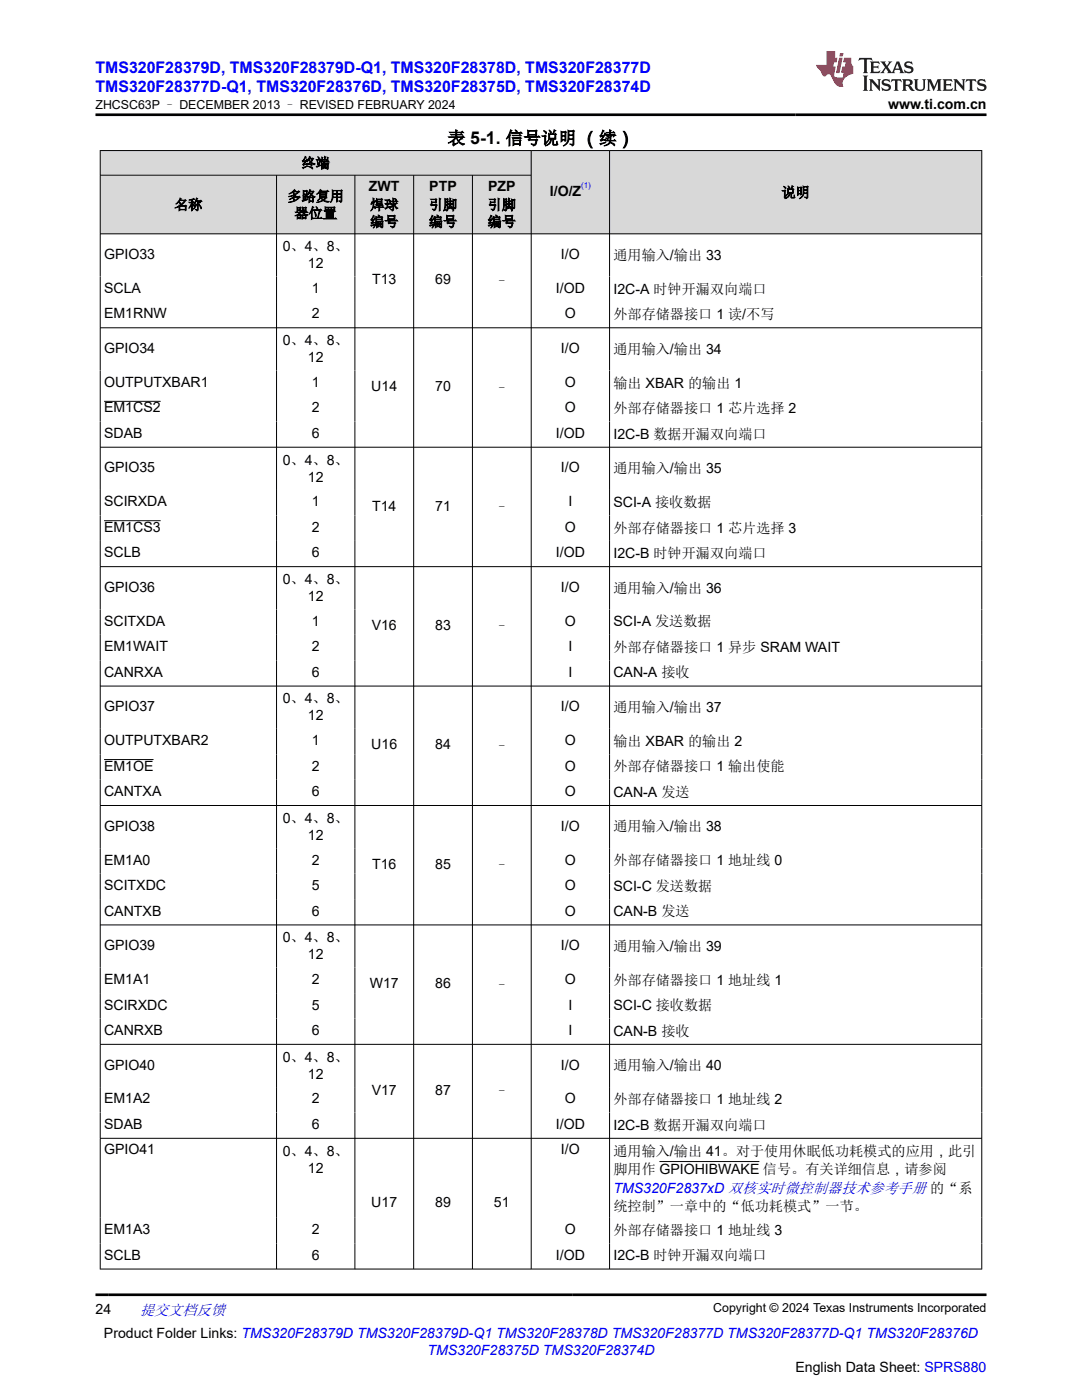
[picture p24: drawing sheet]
<svg xmlns="http://www.w3.org/2000/svg" width="216mm" height="279mm" viewBox="0 0 216 279" stroke-linecap="round" stroke-linejoin="round" font-family="sans-serif">
<defs><g id="words">
<text font-size="3.5" x="89.3" y="28.8">表 5-1. 信号说明 （续）</text>
<g font-size="3.2" fill="#00f">
<text x="19" y="14.5">TMS320F28379D, TMS320F28379D-Q1, TMS320F28378D, TMS320F28377D</text>
<text x="19" y="18.3">TMS320F28377D-Q1, TMS320F28376D, TMS320F28375D, TMS320F28374D</text>
</g>
<text font-size="3" fill="#00f" x="27.9" y="262.4">提交文档反馈</text>
<g font-size="2.8">
<text x="177.2" y="21.7">www.ti.com.cn</text>
<text x="60.2" y="33.5">终端</text>
<text x="34.8" y="41.8">名称</text>
<text x="57.4" y="40.1">多路复用</text>
<text x="73.6" y="38.2">ZWT</text>
<text x="73.9" y="41.8">焊球</text>
<text x="85.6" y="41.8">引脚</text>
<text x="85.7" y="38.2">PTP</text>
<text x="97.3" y="41.8">引脚</text>
<text x="97.4" y="38.2">PZP</text>
<text x="109.7" y="39.1">I/O/Z</text>
<text x="155.9" y="39.4">说明</text>
<text x="58.8" y="43.5">器位置</text>
<text x="73.9" y="45.2">编号</text>
<text x="85.6" y="45.2">编号</text>
<text x="97.3" y="45.2">编号</text>
<text x="20.8" y="51.7">GPIO33</text>
<text x="56.4" y="50.1">0、4、8、</text>
<text x="61.4" y="53.5">12</text>
<text x="111.9" y="51.7">I/O</text>
<text x="122.4" y="51.8">通用输入/输出 33</text>
<text x="20.8" y="58.5">SCLA</text>
<text x="62.2" y="58.5">1</text>
<text x="74.2" y="56.8">T13</text>
<text x="86.8" y="56.8">69</text>
<text x="98.7" y="57.1">–</text>
<text x="110.9" y="58.5">I/OD</text>
<text x="122.4" y="58.6">I2C-A 时钟开漏双向端口</text>
<text x="20.8" y="63.5">EM1RNW</text>
<text x="62.2" y="63.5">2</text>
<text x="112.7" y="63.5">O</text>
<text x="122.4" y="63.7">外部存储器接口 1 读/不写</text>
<text x="20.8" y="70.4">GPIO34</text>
<text x="56.4" y="68.9">0、4、8、</text>
<text x="111.9" y="70.4">I/O</text>
<text x="122.4" y="70.6">通用输入/输出 34</text>
<text x="20.8" y="77.2">OUTPUTXBAR1</text>
<text x="61.4" y="72.3">12</text>
<text x="62.2" y="77.2">1</text>
<text x="112.7" y="77.2">O</text>
<text x="122.4" y="77.4">输出 XBAR 的输出 1</text>
<text x="20.8" y="82.3">EM1CS2</text>
<text x="62.2" y="82.3">2</text>
<text x="74.1" y="78.1">U14</text>
<text x="86.8" y="78.1">70</text>
<text x="98.7" y="78.3">–</text>
<text x="112.7" y="82.3">O</text>
<text x="122.4" y="82.4">外部存储器接口 1 芯片选择 2</text>
<text x="20.8" y="87.4">SDAB</text>
<text x="62.2" y="87.4">6</text>
<text x="110.9" y="87.4">I/OD</text>
<text x="122.4" y="87.5">I2C-B 数据开漏双向端口</text>
<text x="20.8" y="94.3">GPIO35</text>
<text x="56.4" y="92.7">0、4、8、</text>
<text x="111.9" y="94.3">I/O</text>
<text x="122.4" y="94.4">通用输入/输出 35</text>
<text x="20.8" y="101.1">SCIRXDA</text>
<text x="61.4" y="96.1">12</text>
<text x="62.2" y="101.1">1</text>
<text x="74.2" y="101.9">T14</text>
<text x="86.8" y="101.9">71</text>
<text x="113.4" y="101.1">I</text>
<text x="122.4" y="101.2">SCI-A 接收数据</text>
<text x="20.8" y="106.1">EM1CS3</text>
<text x="62.2" y="106.1">2</text>
<text x="98.7" y="102.2">–</text>
<text x="112.7" y="106.1">O</text>
<text x="122.4" y="106.3">外部存储器接口 1 芯片选择 3</text>
<text x="20.8" y="111.2">SCLB</text>
<text x="62.2" y="111.2">6</text>
<text x="110.9" y="111.2">I/OD</text>
<text x="122.4" y="111.4">I2C-B 时钟开漏双向端口</text>
<text x="20.8" y="118.1">GPIO36</text>
<text x="56.4" y="116.6">0、4、8、</text>
<text x="61.4" y="119.9">12</text>
<text x="111.9" y="118.1">I/O</text>
<text x="122.4" y="118.3">通用输入/输出 36</text>
<text x="20.8" y="124.9">SCITXDA</text>
<text x="62.2" y="124.9">1</text>
<text x="74.2" y="125.7">V16</text>
<text x="86.8" y="125.7">83</text>
<text x="112.7" y="124.9">O</text>
<text x="122.4" y="125">SCI-A 发送数据</text>
<text x="20.8" y="130">EM1WAIT</text>
<text x="62.2" y="130">2</text>
<text x="98.7" y="126">–</text>
<text x="113.4" y="130">I</text>
<text x="122.4" y="130.1">外部存储器接口 1 异步 SRAM WAIT</text>
<text x="20.8" y="135">CANRXA</text>
<text x="62.2" y="135">6</text>
<text x="113.4" y="135">I</text>
<text x="122.4" y="135.2">CAN-A 接收</text>
<text x="20.8" y="141.9">GPIO37</text>
<text x="56.4" y="140.4">0、4、8、</text>
<text x="61.4" y="143.8">12</text>
<text x="111.9" y="141.9">I/O</text>
<text x="122.4" y="142.1">通用输入/输出 37</text>
<text x="20.8" y="148.7">OUTPUTXBAR2</text>
<text x="62.2" y="148.7">1</text>
<text x="74.1" y="149.6">U16</text>
<text x="86.8" y="149.6">84</text>
<text x="98.7" y="149.9">–</text>
<text x="112.7" y="148.7">O</text>
<text x="122.4" y="148.9">输出 XBAR 的输出 2</text>
<text x="20.8" y="153.8">EM1OE</text>
<text x="62.2" y="153.8">2</text>
<text x="112.7" y="153.8">O</text>
<text x="122.4" y="153.9">外部存储器接口 1 输出使能</text>
<text x="20.8" y="158.9">CANTXA</text>
<text x="62.2" y="158.9">6</text>
<text x="112.7" y="158.9">O</text>
<text x="122.4" y="159">CAN-A 发送</text>
<text x="20.8" y="165.8">GPIO38</text>
<text x="56.4" y="164.2">0、4、8、</text>
<text x="61.4" y="167.6">12</text>
<text x="111.9" y="165.8">I/O</text>
<text x="122.4" y="165.9">通用输入/输出 38</text>
<text x="20.8" y="172.6">EM1A0</text>
<text x="62.2" y="172.6">2</text>
<text x="74.2" y="173.4">T16</text>
<text x="86.8" y="173.4">85</text>
<text x="98.7" y="173.7">–</text>
<text x="112.7" y="172.6">O</text>
<text x="122.4" y="172.7">外部存储器接口 1 地址线 0</text>
<text x="20.8" y="177.6">SCITXDC</text>
<text x="62.2" y="177.6">5</text>
<text x="112.7" y="177.6">O</text>
<text x="122.4" y="177.8">SCI-C 发送数据</text>
<text x="20.8" y="182.7">CANTXB</text>
<text x="62.2" y="182.7">6</text>
<text x="112.7" y="182.7">O</text>
<text x="122.4" y="182.9">CAN-B 发送</text>
<text x="20.8" y="189.6">GPIO39</text>
<text x="56.4" y="188.1">0、4、8、</text>
<text x="61.4" y="191.4">12</text>
<text x="111.9" y="189.6">I/O</text>
<text x="122.4" y="189.8">通用输入/输出 39</text>
<text x="20.8" y="196.4">EM1A1</text>
<text x="62.2" y="196.4">2</text>
<text x="73.8" y="197.2">W17</text>
<text x="86.8" y="197.2">86</text>
<text x="98.7" y="197.5">–</text>
<text x="112.7" y="196.4">O</text>
<text x="122.4" y="196.5">外部存储器接口 1 地址线 1</text>
<text x="20.8" y="201.5">SCIRXDC</text>
<text x="62.2" y="201.5">5</text>
<text x="113.4" y="201.5">I</text>
<text x="122.4" y="201.6">SCI-C 接收数据</text>
<text x="20.8" y="206.6">CANRXB</text>
<text x="62.2" y="206.6">6</text>
<text x="113.4" y="206.6">I</text>
<text x="122.4" y="206.7">CAN-B 接收</text>
<text x="20.8" y="213.4">GPIO40</text>
<text x="56.4" y="211.9">0、4、8、</text>
<text x="61.4" y="215.3">12</text>
<text x="111.9" y="213.4">I/O</text>
<text x="122.4" y="213.6">通用输入/输出 40</text>
<text x="20.8" y="220.2">EM1A2</text>
<text x="62.2" y="220.2">2</text>
<text x="74.2" y="218.5">V17</text>
<text x="86.8" y="218.5">87</text>
<text x="98.7" y="218.8">–</text>
<text x="112.7" y="220.2">O</text>
<text x="122.4" y="220.4">外部存储器接口 1 地址线 2</text>
<text x="20.8" y="225.3">SDAB</text>
<text x="62.2" y="225.3">6</text>
<text x="110.9" y="225.3">I/OD</text>
<text x="122.4" y="225.4">I2C-B 数据开漏双向端口</text>
<text x="20.8" y="230.4">GPIO41</text>
<text x="56.4" y="230.6">0、4、8、</text>
<text x="111.9" y="230.4">I/O</text>
<text x="122.4" y="230.6">通用输入/输出 41。对于使用休眠低功耗模式的应用，此引</text>
<text x="61.4" y="234">12</text>
<text x="122.4" y="234.3">脚用作 GPIOHIBWAKE 信号。有关详细信息，请参阅</text>
<text x="74.1" y="241">U17</text>
<text x="86.8" y="241">89</text>
<text x="98.6" y="241">51</text>
<text x="122.4" y="241.7">统控制”一章中的“低功耗模式”一节。</text>
<text x="20.8" y="246.3">EM1A3</text>
<text x="20.8" y="251.4">SCLB</text>
<text x="62.2" y="246.3">2</text>
<text x="62.2" y="251.4">6</text>
<text x="110.9" y="251.4">I/OD</text>
<text x="112.7" y="246.3">O</text>
<text x="122.4" y="246.5">外部存储器接口 1 地址线 3</text>
<text x="122.4" y="251.5">I2C-B 时钟开漏双向端口</text>
<text x="19" y="262.1">24</text>
<text x="20.7" y="266.9">Product Folder Links: TMS320F28379D TMS320F28379D-Q1 TMS320F28378D TMS320F28377D TMS320F28377D-Q1 TMS320F28376D</text>
<text x="158.7" y="273.7">English Data Sheet: SPRS880</text>
</g>
<g font-size="2.8" fill="#00f">
<text x="122.4" y="238">TMS320F2837xD 双核实时微控制器技术参考手册 的“系</text>
<text x="85.3" y="270.3">TMS320F28375D TMS320F28374D</text>
</g>
<g font-size="2.5">
<text x="19" y="21.8">ZHCSC63P – DECEMBER 2013 – REVISED FEBRUARY 2024</text>
<text x="142.3" y="261.8">Copyright © 2024 Texas Instruments Incorporated</text>
</g>
<text font-size="1.6" fill="#00f" x="116" y="37.4">(1)</text>
</g></defs>
<g fill="#d8d8d8">
<path d="M20 30h175.9v5h-175.9z" fill-rule="evenodd"/>
<path d="M20.1 30.1h85.8v4.8h-85.8z" fill-rule="evenodd"/>
<path d="M106.1 30.1h15.5v16.5h-15.5z" fill-rule="evenodd"/>
<path d="M121.7 30.1h74.1v16.5h-74.1z" fill-rule="evenodd"/>
<path d="M20.1 35h35v11.6h-35z" fill-rule="evenodd"/>
<path d="M55.2 35h15.6v11.6h-15.6z" fill-rule="evenodd"/>
<path d="M70.9 35h11.6v11.6h-11.6z" fill-rule="evenodd"/>
<path d="M82.6 35h11.6v11.6h-11.6z" fill-rule="evenodd"/>
<path d="M94.3 35h11.6v11.6h-11.6z" fill-rule="evenodd"/>
</g>
<g fill="none" stroke="#000" stroke-width=".2">
<path d="M19.9 30h176.1M19.9 35h86.2M20 30v223.3M55.2 35v218.3M70.8 35v218.3M82.5 35v218.3M94.3 35v218.3M106 30v223.3M121.6 30v223.3M195.9 30v223.3M196 46.7h-176.1M19.9 65.4h176.1"/>
<path d="M19.9 89.3h176.1M20.8 80.1h11.3M19.9 113.1h176.1M20.8 103.9h11.3M19.9 136.9h176.1M20.8 151.6h9.8M19.9 160.8h176.1M19.9 184.6h176.1M19.9 208.4h176.1M19.9 227.2h176.1M131.6 231.8h19.9M19.9 253.3h176.1"/>
</g>
<path d="M171.5 11.6l-.2 .5 .5-.2h.6v.1v2.2l-.2 .4h1l-.2-.4v-2.2v-.1h.5l.5 .2-.1-.5zM173.6 12.3l.2 .4v1.5l-.2 .4h1.9l.1-.6a1.08 1.08 0 0 1-1.3 .2v-.7h.6l.4 .2v-.7l-.4 .2h-.6v-.5l.2-.2a1 1 0 0 1 1 .3l-.1-.5zM175.7 12.3l.9 1.1-1 1.2h.9l-.2-.2 .5-.8 .4 .8-.2 .2h1.6l-.2-.2 .2-.5h.9l.1 .5-.1 .2h.9l-.2-.3-.8-2h-.5l-.9 2.2-.9-1.1 .9-1.1h-.8l.2 .2-.4 .6-.4-.6 .2-.2zM179 12.7l.4 1h-.7zM180.7 12.4a.65 .65 0 0 0-.2 .7 .65 .65 0 0 0 .6 .5l.6 .1 .1 .3a.79 .79 0 0 1-.7 .4 .79 .79 0 0 1-.7-.5l.1 .7 .2-.1a.93 .93 0 0 0 1.1 .1 .93 .93 0 0 0 .4-1 1.46 1.46 0 0 0-1.2-.6l-.1-.3a1.09 1.09 0 0 1 1.2 .2l-.2-.6-.1 .1-.5-.2zM172.2 15.1l.2 .4v2.2l-.2 .4h1l-.2-.4v-2.2l.2-.4zM173.4 15.8l.2 .4v1.5l-.2 .4h.8l-.3-.4 .1-1.3 1.6 1.8v-2l.2-.4h-.7l.1 .2 .1 1.1-1.2-1.3zM176.2 15.9a.65 .65 0 0 0-.2 .8 .65 .65 0 0 0 .6 .4l.6 .2 .1 .2a.79 .79 0 0 1-.7 .4 .79 .79 0 0 1-.7-.5l.1 .7 .2-.1a.93 .93 0 0 0 1.1 .1 .93 .93 0 0 0 .4-.9 1.46 1.46 0 0 0-1.2-.6l-.1-.4a1.09 1.09 0 0 1 1.2 .2l-.1-.6-.2 .1-.5-.1zM177.9 15.8l-.1 .6a.63 .63 0 0 1 .8-.3v1.6l-.3 .4h1l-.2-.4v-1.6a.66 .66 0 0 1 .8 .3l-.1-.6zM180 15.8l.2 .4v1.5l-.2 .4h1l-.2-.2-.1-.7h.5l.1 .2a.79 .79 0 0 0 1.2 .6l-1-.9a.61 .61 0 0 0 .6-.6 .61 .61 0 0 0-.5-.7zM180.8 16.1h.1a.47 .47 0 0 1 .5 .1 .47 .47 0 0 1 .1 .5l-.1 .1-.7 .1zM182.3 15.8l.2 .2a2.27 2.27 0 0 0 .4 2 1.04 1.04 0 0 0 1.7-.7v-1.3l.2-.2h-.8l.2 .4v1.1a.6 .6 0 0 1-.6 .6 .6 .6 0 0 1-.6-.6v-1.1l.3-.4zM184.9 15.8l.2 .4v1.5l-.2 .4h.8l-.3-.4v-1.4l.9 1.9 .9-1.9v1.4l-.3 .4h1l-.2-.4v-1.5l.2-.4h-.8l-.7 1.5-.6-1.5zM188.1 15.8l.2 .4v1.5l-.2 .4h1.9l.1-.6a1.09 1.09 0 0 1-1.3 .2v-.7h.6l.4 .2v-.6l-.4 .2h-.6v-.6l.2-.1a1.01 1.01 0 0 1 1 .3l-.1-.6zM190.2 15.8l.3 .4v1.5l-.3 .4h.8l-.2-.4v-1.3l1.6 1.8v-2l.2-.4h-.7l.2 .2v1.1l-1.2-1.3zM192.8 15.8l-.1 .6a.63 .63 0 0 1 .8-.3v1.6l-.3 .4h1l-.2-.4v-1.6a.66 .66 0 0 1 .8 .3l-.1-.6zM195.2 15.9a.65 .65 0 0 0-.2 .8 .65 .65 0 0 0 .6 .4l.6 .2 .2 .2a.79 .79 0 0 1-.7 .4 .79 .79 0 0 1-.7-.5l.1 .7 .2-.1a.93 .93 0 0 0 1 .1 .93 .93 0 0 0 .5-.9 1.46 1.46 0 0 0-1.3-.6v-.4a1.09 1.09 0 0 1 1.2 .2l-.2-.6-.2 .1-.5-.1z" fill="#231f20"/>
<path d="M164.9 10.2v2.8h-2l.1 .3 .8 1a.95 .95 0 0 0 1 .9 .59 .59 0 0 1 .5-.4 .59 .59 0 0 1 .5 .4l.4 .7a1.59 1.59 0 0 0 2.1 1.4 1.61 1.61 0 0 1 1-2.3l1-.3-.1-1.5a1.59 1.59 0 0 1-.3-1.7h-1.5l-.2 .9h.6l-.2 .9h-.5l-.2 1v.2l.4 .1-.1 .9h-.7a.73 .73 0 0 1-1-.7l.3-1.5h-.5l.1-.9h.5l.2-.9h-.5v-1.3zM167.4 11.5l-.6 3.1h.7l.6-3.1zM167.6 10.6l-.1 .6h.7l.1-.6z" fill="#ed1c24"/>
<path d="M19 22.9h177.8M19 258.4h177.8" fill="none" stroke="#000" stroke-width=".53"/>
<use href="#words"/>
</svg>
